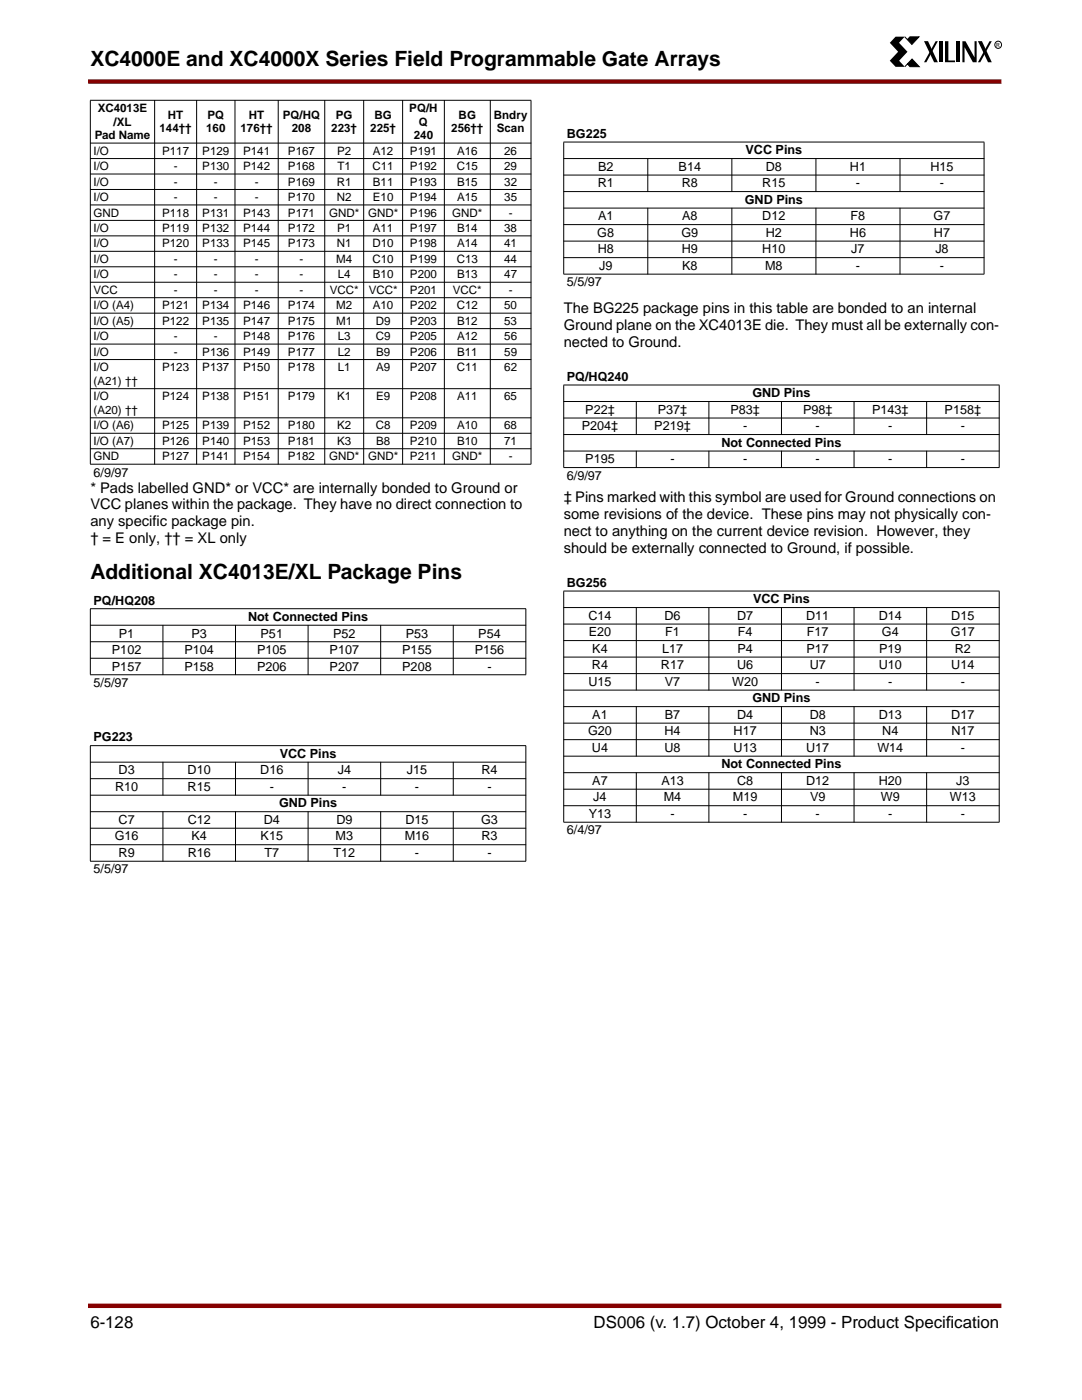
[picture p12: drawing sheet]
<svg xmlns="http://www.w3.org/2000/svg" width="216mm" height="279mm" viewBox="0 0 216 279" stroke-linecap="round" stroke-linejoin="round" font-family="sans-serif">
<defs><g id="words">
<g font-size="4.2">
<text x="18" y="13.1">XC4000E and XC4000X Series Field Programmable Gate Arrays</text>
<text x="18" y="115.5">Additional XC4013E/XL Package Pins</text>
</g>
<g font-size="3.4">
<text x="18" y="265.1">6-128</text>
<text x="118.5" y="265.1">DS006 (v. 1.7) October 4, 1999 - Product Specif</text>
<text x="188.7" y="265.1">ication</text>
</g>
<g font-size="2.9">
<text x="112.5" y="62.5">The BG225 package pins in this table are bonded to an internal</text>
<text x="112.5" y="65.8">Ground plane on the XC4013E die. They must all be externally con-</text>
<text x="112.5" y="69.2">nected to Ground.</text>
<text x="18" y="98.3">* Pads labelled GND* or VCC* are internally bonded to Ground or</text>
<text x="18" y="101.7">VCC planes within the package. They have no direct connection to</text>
<text x="112.5" y="100.2">‡ Pins marked with this symbol are used for Ground connections on</text>
<text x="18" y="105">any specific package pin.</text>
<text x="112.5" y="103.6">some revisions of the device. These pins may not physically con-</text>
<text x="112.5" y="107">nect to anything on the current device revision. However, they</text>
<text x="18" y="108.4">† = E only, †† = XL only</text>
<text x="112.5" y="110.3">should be externally connected to Ground, if possible.</text>
</g>
<g font-size="2.5">
<text x="113.1" y="27.5">BG225</text>
<text x="119.3" y="34.1">B2</text>
<text x="135.4" y="34.1">B14</text>
<text x="148.8" y="30.8">VCC Pins</text>
<text x="152.8" y="34.1">D8</text>
<text x="169.6" y="34.1">H1</text>
<text x="185.7" y="34.1">H15</text>
<text x="119.3" y="37.4">R1</text>
<text x="136" y="37.4">R8</text>
<text x="148.6" y="40.7">GND Pins</text>
<text x="152.1" y="37.4">R15</text>
<text x="170.8" y="37.4">-</text>
<text x="187.6" y="37.4">-</text>
<text x="119.2" y="47.3">G8</text>
<text x="119.3" y="44">A1</text>
<text x="136" y="47.3">G9</text>
<text x="136.1" y="44">A8</text>
<text x="152.1" y="44">D12</text>
<text x="152.8" y="47.3">H2</text>
<text x="169.6" y="47.3">H6</text>
<text x="169.7" y="44">F8</text>
<text x="186.3" y="44">G7</text>
<text x="186.4" y="47.3">H7</text>
<text x="119.3" y="50.6">H8</text>
<text x="119.5" y="53.9">J9</text>
<text x="136" y="50.6">H9</text>
<text x="136.1" y="53.9">K8</text>
<text x="152.1" y="50.6">H10</text>
<text x="152.7" y="53.9">M8</text>
<text x="169.9" y="50.6">J7</text>
<text x="170.8" y="53.9">-</text>
<text x="186.6" y="50.6">J8</text>
<text x="187.5" y="53.9">-</text>
<text x="113.1" y="57.2">5/5/97</text>
<text x="113.1" y="76">PQ/HQ240</text>
<text x="116.8" y="82.6">P22‡</text>
<text x="131.3" y="82.6">P37‡</text>
<text x="145.7" y="82.6">P83‡</text>
<text x="150.1" y="79.3">GND Pins</text>
<text x="160.2" y="82.6">P98‡</text>
<text x="174" y="82.6">P143‡</text>
<text x="188.5" y="82.6">P158‡</text>
<text x="116.1" y="85.9">P204‡</text>
<text x="130.6" y="85.9">P219‡</text>
<text x="144" y="89.2">Not Connected Pins</text>
<text x="148.3" y="85.9">-</text>
<text x="162.7" y="85.9">-</text>
<text x="177.2" y="85.9">-</text>
<text x="191.7" y="85.9">-</text>
<text x="18.7" y="95.1">6/9/97</text>
<text x="113.1" y="95.8">6/9/97</text>
<text x="116.8" y="92.5">P195</text>
<text x="133.8" y="92.5">-</text>
<text x="148.3" y="92.5">-</text>
<text x="162.8" y="92.5">-</text>
<text x="177.2" y="92.5">-</text>
<text x="191.7" y="92.5">-</text>
<text x="113.1" y="117.1">BG256</text>
<text x="18.7" y="120.6">PQ/HQ208</text>
<text x="49.5" y="123.9">Not Connected Pins</text>
<text x="117.4" y="123.7">C14</text>
<text x="132.6" y="123.7">D6</text>
<text x="147.1" y="123.7">D7</text>
<text x="150.3" y="120.4">VCC Pins</text>
<text x="160.9" y="123.7">D11</text>
<text x="175.3" y="123.7">D14</text>
<text x="189.8" y="123.7">D15</text>
<text x="22.3" y="130.5">P102</text>
<text x="23.7" y="127.2">P1</text>
<text x="36.8" y="130.5">P104</text>
<text x="38.2" y="127.2">P3</text>
<text x="51.3" y="130.5">P105</text>
<text x="52" y="127.2">P51</text>
<text x="65.8" y="130.5">P107</text>
<text x="66.5" y="127.2">P52</text>
<text x="80.3" y="130.5">P155</text>
<text x="81" y="127.2">P53</text>
<text x="94.7" y="130.5">P156</text>
<text x="95.4" y="127.2">P54</text>
<text x="117.5" y="127">E20</text>
<text x="118.2" y="130.3">K4</text>
<text x="132.1" y="130.3">L17</text>
<text x="132.7" y="127">F1</text>
<text x="147.1" y="130.3">P4</text>
<text x="147.2" y="127">F4</text>
<text x="160.9" y="130.3">P17</text>
<text x="161" y="127">F17</text>
<text x="175.4" y="130.3">P19</text>
<text x="176" y="127">G4</text>
<text x="189.8" y="127">G17</text>
<text x="190.5" y="130.3">R2</text>
<text x="18.7" y="137.1">5/5/97</text>
<text x="22.3" y="133.8">P157</text>
<text x="36.8" y="133.8">P158</text>
<text x="51.3" y="133.8">P206</text>
<text x="65.8" y="133.8">P207</text>
<text x="80.3" y="133.8">P208</text>
<text x="97.3" y="133.8">-</text>
<text x="117.4" y="136.9">U15</text>
<text x="118.1" y="133.6">R4</text>
<text x="131.9" y="133.6">R17</text>
<text x="132.7" y="136.9">V7</text>
<text x="146.1" y="136.9">W20</text>
<text x="147.1" y="133.6">U6</text>
<text x="161.6" y="133.6">U7</text>
<text x="162.7" y="136.9">-</text>
<text x="175.3" y="133.6">U10</text>
<text x="177.2" y="136.9">-</text>
<text x="189.8" y="133.6">U14</text>
<text x="191.7" y="136.9">-</text>
<text x="118.2" y="143.5">A1</text>
<text x="132.7" y="143.5">B7</text>
<text x="147.1" y="143.5">D4</text>
<text x="150.1" y="140.2">GND Pins</text>
<text x="161.6" y="143.5">D8</text>
<text x="175.3" y="143.5">D13</text>
<text x="189.8" y="143.5">D17</text>
<text x="18.7" y="148">PG223</text>
<text x="117.3" y="146.8">G20</text>
<text x="132.6" y="146.8">H4</text>
<text x="146.4" y="146.8">H17</text>
<text x="161.6" y="146.8">N3</text>
<text x="176" y="146.8">N4</text>
<text x="189.8" y="146.8">N17</text>
<text x="23.7" y="154.6">D3</text>
<text x="37.4" y="154.6">D10</text>
<text x="51.9" y="154.6">D16</text>
<text x="55.8" y="151.3">VCC Pins</text>
<text x="67.4" y="154.6">J4</text>
<text x="81.2" y="154.6">J15</text>
<text x="96.1" y="154.6">R4</text>
<text x="118.1" y="150">U4</text>
<text x="132.6" y="150">U8</text>
<text x="144" y="153.3">Not Connected Pins</text>
<text x="146.4" y="150">U13</text>
<text x="160.9" y="150">U17</text>
<text x="175.1" y="150">W14</text>
<text x="191.7" y="150">-</text>
<text x="23" y="157.9">R10</text>
<text x="37.4" y="157.9">R15</text>
<text x="53.8" y="157.9">-</text>
<text x="55.7" y="161.1">GND Pins</text>
<text x="68.3" y="157.9">-</text>
<text x="82.8" y="157.9">-</text>
<text x="97.3" y="157.9">-</text>
<text x="118.2" y="156.6">A7</text>
<text x="118.4" y="159.9">J4</text>
<text x="132" y="156.6">A13</text>
<text x="132.5" y="159.9">M4</text>
<text x="146.2" y="159.9">M19</text>
<text x="147.1" y="156.6">C8</text>
<text x="160.9" y="156.6">D12</text>
<text x="161.6" y="159.9">V9</text>
<text x="175.3" y="156.6">H20</text>
<text x="175.8" y="159.9">W9</text>
<text x="189.5" y="159.9">W13</text>
<text x="190.8" y="156.6">J3</text>
<text x="22.9" y="167.7">G16</text>
<text x="23.7" y="164.4">C7</text>
<text x="37.4" y="164.4">C12</text>
<text x="38.2" y="167.7">K4</text>
<text x="52" y="167.7">K15</text>
<text x="52.6" y="164.4">D4</text>
<text x="67" y="167.7">M3</text>
<text x="67.1" y="164.4">D9</text>
<text x="80.8" y="167.7">M16</text>
<text x="80.9" y="164.4">D15</text>
<text x="96" y="164.4">G3</text>
<text x="96.1" y="167.7">R3</text>
<text x="113.1" y="166.5">6/4/97</text>
<text x="117.5" y="163.2">Y13</text>
<text x="133.8" y="163.2">-</text>
<text x="148.3" y="163.2">-</text>
<text x="162.8" y="163.2">-</text>
<text x="177.2" y="163.2">-</text>
<text x="191.7" y="163.2">-</text>
<text x="23.7" y="171">R9</text>
<text x="37.4" y="171">R16</text>
<text x="52.8" y="171">T7</text>
<text x="66.6" y="171">T12</text>
<text x="82.8" y="171">-</text>
<text x="97.3" y="171">-</text>
<text x="18.7" y="174.3">5/5/97</text>
</g>
<g font-size="2.3">
<text x="19.5" y="22.3">XC4013E</text>
<text x="33.5" y="23.7">HT</text>
<text x="41.4" y="23.7">PQ</text>
<text x="49.7" y="23.7">HT</text>
<text x="56.4" y="23.7">PQ/HQ</text>
<text x="67" y="23.7">PG</text>
<text x="74.7" y="23.7">BG</text>
<text x="81.7" y="22.3">PQ/H</text>
<text x="91.5" y="23.7">BG</text>
<text x="98.5" y="23.7">Bndry</text>
<text x="18.9" y="27.8">Pad Name</text>
<text x="22.6" y="25.1">/XL</text>
<text x="31.8" y="26.4">144††</text>
<text x="41.1" y="26.4">160</text>
<text x="48" y="26.4">176††</text>
<text x="58.2" y="26.4">208</text>
<text x="66.1" y="26.4">223†</text>
<text x="73.9" y="26.4">225†</text>
<text x="82.6" y="27.8">240</text>
<text x="83.6" y="25.1">Q</text>
<text x="90" y="26.4">256††</text>
<text x="99.1" y="26.4">Scan</text>
<text x="18.7" y="30.9">I/O</text>
<text x="18.7" y="34">I/O</text>
<text x="32.4" y="30.9">P117</text>
<text x="34.7" y="34">-</text>
<text x="40.4" y="30.9">P129</text>
<text x="40.4" y="34">P130</text>
<text x="48.5" y="30.9">P141</text>
<text x="48.5" y="34">P142</text>
<text x="57.5" y="30.9">P167</text>
<text x="57.5" y="34">P168</text>
<text x="67.3" y="30.9">P2</text>
<text x="67.3" y="34">T1</text>
<text x="74.3" y="34">C11</text>
<text x="74.4" y="30.9">A12</text>
<text x="81.8" y="30.9">P191</text>
<text x="81.8" y="34">P192</text>
<text x="91.1" y="34">C15</text>
<text x="91.2" y="30.9">A16</text>
<text x="100.6" y="30.9">26</text>
<text x="100.6" y="34">29</text>
<text x="18.7" y="37">I/O</text>
<text x="18.7" y="40.1">I/O</text>
<text x="34.7" y="37">-</text>
<text x="34.7" y="40.1">-</text>
<text x="42.7" y="37">-</text>
<text x="42.7" y="40.1">-</text>
<text x="50.8" y="37">-</text>
<text x="50.8" y="40.1">-</text>
<text x="57.5" y="37">P169</text>
<text x="57.5" y="40.1">P170</text>
<text x="67.2" y="37">R1</text>
<text x="67.2" y="40.1">N2</text>
<text x="74.4" y="37">B11</text>
<text x="74.4" y="40.1">E10</text>
<text x="81.8" y="37">P193</text>
<text x="81.8" y="40.1">P194</text>
<text x="91.2" y="37">B15</text>
<text x="91.2" y="40.1">A15</text>
<text x="100.6" y="37">32</text>
<text x="100.6" y="40.1">35</text>
<text x="18.7" y="43.2">GND</text>
<text x="18.7" y="46.3">I/O</text>
<text x="32.4" y="43.2">P118</text>
<text x="32.4" y="46.3">P119</text>
<text x="40.4" y="43.2">P131</text>
<text x="40.4" y="46.3">P132</text>
<text x="48.5" y="43.2">P143</text>
<text x="48.5" y="46.3">P144</text>
<text x="57.5" y="43.2">P171</text>
<text x="57.5" y="46.3">P172</text>
<text x="65.7" y="43.2">GND*</text>
<text x="67.3" y="46.3">P1</text>
<text x="73.4" y="43.2">GND*</text>
<text x="74.4" y="46.3">A11</text>
<text x="81.8" y="46.3">P197</text>
<text x="81.8" y="43.2">P196</text>
<text x="90.2" y="43.2">GND*</text>
<text x="91.2" y="46.3">B14</text>
<text x="100.6" y="46.3">38</text>
<text x="101.5" y="43.2">-</text>
<text x="18.7" y="49.4">I/O</text>
<text x="18.7" y="52.5">I/O</text>
<text x="32.4" y="49.4">P120</text>
<text x="34.7" y="52.5">-</text>
<text x="40.4" y="49.4">P133</text>
<text x="42.7" y="52.5">-</text>
<text x="48.5" y="49.4">P145</text>
<text x="50.8" y="52.5">-</text>
<text x="57.5" y="49.4">P173</text>
<text x="59.8" y="52.5">-</text>
<text x="67.1" y="52.5">M4</text>
<text x="67.2" y="49.4">N1</text>
<text x="74.3" y="49.4">D10</text>
<text x="74.3" y="52.5">C10</text>
<text x="81.8" y="49.4">P198</text>
<text x="81.8" y="52.5">P199</text>
<text x="91.1" y="52.5">C13</text>
<text x="91.2" y="49.4">A14</text>
<text x="100.6" y="49.4">41</text>
<text x="100.6" y="52.5">44</text>
<text x="18.7" y="55.6">I/O</text>
<text x="18.7" y="58.6">VCC</text>
<text x="34.7" y="55.6">-</text>
<text x="34.7" y="58.6">-</text>
<text x="42.7" y="55.6">-</text>
<text x="42.7" y="58.6">-</text>
<text x="50.8" y="55.6">-</text>
<text x="50.8" y="58.6">-</text>
<text x="59.8" y="55.6">-</text>
<text x="59.8" y="58.6">-</text>
<text x="65.8" y="58.6">VCC*</text>
<text x="67.4" y="55.6">L4</text>
<text x="73.6" y="58.6">VCC*</text>
<text x="74.4" y="55.6">B10</text>
<text x="81.8" y="58.6">P201</text>
<text x="81.8" y="55.6">P200</text>
<text x="90.4" y="58.6">VCC*</text>
<text x="91.2" y="55.6">B13</text>
<text x="100.6" y="55.6">47</text>
<text x="101.5" y="58.6">-</text>
<text x="18.7" y="61.7">I/O (A4)</text>
<text x="18.7" y="64.8">I/O (A5)</text>
<text x="32.4" y="61.7">P121</text>
<text x="32.4" y="64.8">P122</text>
<text x="40.4" y="61.7">P134</text>
<text x="40.4" y="64.8">P135</text>
<text x="48.5" y="61.7">P146</text>
<text x="48.5" y="64.8">P147</text>
<text x="57.5" y="61.7">P174</text>
<text x="57.5" y="64.8">P175</text>
<text x="67.1" y="61.7">M2</text>
<text x="67.1" y="64.8">M1</text>
<text x="74.4" y="61.7">A10</text>
<text x="75" y="64.8">D9</text>
<text x="81.8" y="61.7">P202</text>
<text x="81.8" y="64.8">P203</text>
<text x="91.1" y="61.7">C12</text>
<text x="91.2" y="64.8">B12</text>
<text x="100.6" y="61.7">50</text>
<text x="100.6" y="64.8">53</text>
<text x="18.7" y="67.9">I/O</text>
<text x="18.7" y="71">I/O</text>
<text x="34.7" y="67.9">-</text>
<text x="34.7" y="71">-</text>
<text x="40.4" y="71">P136</text>
<text x="42.7" y="67.9">-</text>
<text x="48.5" y="67.9">P148</text>
<text x="48.5" y="71">P149</text>
<text x="57.5" y="67.9">P176</text>
<text x="57.5" y="71">P177</text>
<text x="67.4" y="67.9">L3</text>
<text x="67.4" y="71">L2</text>
<text x="75" y="67.9">C9</text>
<text x="75" y="71">B9</text>
<text x="81.8" y="71">P206</text>
<text x="81.8" y="67.9">P205</text>
<text x="91.2" y="71">B11</text>
<text x="91.2" y="67.9">A12</text>
<text x="100.6" y="71">59</text>
<text x="100.6" y="67.9">56</text>
<text x="18.7" y="74.1">I/O</text>
<text x="18.7" y="76.8">(A21) ††</text>
<text x="32.4" y="74.1">P123</text>
<text x="40.4" y="74.1">P137</text>
<text x="48.5" y="74.1">P150</text>
<text x="57.5" y="74.1">P178</text>
<text x="67.4" y="74.1">L1</text>
<text x="75" y="74.1">A9</text>
<text x="81.8" y="74.1">P207</text>
<text x="91.1" y="74.1">C11</text>
<text x="100.6" y="74.1">62</text>
<text x="18.7" y="79.9">I/O</text>
<text x="18.7" y="82.6">(A20) ††</text>
<text x="32.4" y="79.9">P124</text>
<text x="40.4" y="79.9">P138</text>
<text x="48.5" y="79.9">P151</text>
<text x="57.5" y="79.9">P179</text>
<text x="67.3" y="79.9">K1</text>
<text x="75" y="79.9">E9</text>
<text x="81.8" y="79.9">P208</text>
<text x="91.2" y="79.9">A11</text>
<text x="100.6" y="79.9">65</text>
<text x="18.7" y="85.7">I/O (A6)</text>
<text x="18.7" y="88.8">I/O (A7)</text>
<text x="32.4" y="85.7">P125</text>
<text x="32.4" y="88.8">P126</text>
<text x="40.4" y="85.7">P139</text>
<text x="40.4" y="88.8">P140</text>
<text x="48.5" y="85.7">P152</text>
<text x="48.5" y="88.8">P153</text>
<text x="57.5" y="85.7">P180</text>
<text x="57.5" y="88.8">P181</text>
<text x="67.3" y="85.7">K2</text>
<text x="67.3" y="88.8">K3</text>
<text x="75" y="85.7">C8</text>
<text x="75" y="88.8">B8</text>
<text x="81.8" y="85.7">P209</text>
<text x="81.8" y="88.8">P210</text>
<text x="91.2" y="85.7">A10</text>
<text x="91.2" y="88.8">B10</text>
<text x="100.6" y="85.7">68</text>
<text x="100.6" y="88.8">71</text>
<text x="18.7" y="91.9">GND</text>
<text x="32.4" y="91.9">P127</text>
<text x="40.4" y="91.9">P141</text>
<text x="48.5" y="91.9">P154</text>
<text x="57.5" y="91.9">P182</text>
<text x="65.7" y="91.9">GND*</text>
<text x="73.4" y="91.9">GND*</text>
<text x="81.8" y="91.9">P211</text>
<text x="90.2" y="91.9">GND*</text>
<text x="101.5" y="91.9">-</text>
</g>
<text font-size="1.1" x="198.8" y="9.3">R</text>
</g></defs>
<path d="M178.7 7.3h1.8l-1.1 1.2 1.7 1.8-1.7 1.8 1.1 1.2h-1.8l-1.2-1.2 1.7-1.8-1.6-1.8zM184.4 8.2h.8l1.9 4.2h-.7zM186.7 8.2h.4l-2.3 4.2h-.4zM187.3 8.2h.7v4.2h-.7zM188.6 8.2h.6v3.9h1.4v.3h-2zM190.9 8.2h.7v4.2h-.7zM192 8.2h.7l1.8 3.3v-3.3h.4v4.2h-.8l-1.6-3v3h-.5zM195.1 8.2h.8l2 4.2h-.8zM197.5 8.2h.4l-2.3 4.2h-.5z" fill="#000"/>
<path d="M180.5 7.3l.6 .6 .5-.5h1.8l-1.4 1.5zM182 11.8l1.4 1.5h-1.8l-.5-.5-.6 .5z" fill="#000" stroke="#000" stroke-width=".2"/>
<circle cx="199.2" cy="9" r=".7" fill="none" stroke="#000" stroke-width=".2"/>
<path d="M18 16.3h181.4M18 260.6h181.4" fill="none" stroke="#850000" stroke-width=".88"/>
<path d="M18 262.9h181.4v4.3h-181.4z" fill-rule="evenodd" fill="#fff"/>
<g fill="#000" stroke="#000" stroke-width=".2">
<path d="M18 20h88zM18 28.6h88zM18 31.6h88zM18 34.7h88zM18 37.8h88zM129.3 31.6v6.7zM146 31.6v6.7zM162.8 31.6v6.7zM179.6 31.6v6.7zM112.4 28.3h84zM112.4 31.6h84zM112.4 34.9h84z"/>
<path d="M112.4 38.2h84zM18 40.9h88zM18 44h88zM18 47.1h88zM18 50.2h88zM18 53.2h88zM18 56.3h88zM18 59.4h88zM112.5 28.4v26.3zM129.3 41.5v13.3zM146 41.5v13.3zM162.8 41.5v13.3z"/>
<path d="M179.6 41.5v13.3zM196.4 28.4v26.3zM112.4 41.5h84zM112.4 44.8h84zM112.4 48.1h84zM112.4 51.4h84zM112.4 54.7h84zM18 62.5h88zM18 65.6h88zM18 68.7h88zM18 71.8h88zM18 77.6h88z"/>
<path d="M112.4 76.8h87zM18 20.1v72.5zM30.9 20v72.7zM39.2 20v72.7zM46.9 20v72.7zM55.5 20v72.7zM64.8 20v72.7zM72.6 20v72.7zM80.3 20v72.7zM88.7 20v72.7zM97.8 20v72.7zM106 20.1v72.5z"/>
<path d="M18 83.4h88zM18 86.5h88zM18 89.6h88zM18 92.6h88zM112.5 76.9v16.4zM127 80.1v6.7zM127 90v3.4zM141.4 80.1v6.7zM141.4 90v3.4zM155.9 80.1v6.7zM155.9 90v3.4zM170.4 80.1v6.7z"/>
<path d="M170.4 90v3.4zM184.9 80.1v6.7zM184.9 90v3.4zM199.4 76.9v16.4zM112.4 80.1h87zM112.4 83.4h87zM112.4 86.7h87zM112.4 90h87zM112.4 93.3h87zM112.4 118h87zM18 121.5v13.1zM32.5 124.7v10z"/>
<path d="M47 124.7v10zM61.5 124.7v10zM76 124.7v10zM90.4 124.7v10zM104.9 121.5v13.1zM18 121.5h87zM18 124.8h87zM18 128.1h87zM18 131.4h87zM18 134.7h87zM127 121.2v16.6zM141.4 121.2v16.6z"/>
<path d="M155.9 121.2v16.6zM170.4 121.2v16.6zM184.9 121.2v16.6zM112.4 121.3h87zM112.4 124.5h87zM112.4 127.8h87zM112.4 131.1h87zM112.4 134.4h87zM112.4 137.7h87zM32.5 152.1v6.6zM47 152.1v6.6zM61.5 152.1v6.6z"/>
<path d="M76 152.1v6.6zM90.4 152.1v6.6zM18 148.8h87zM18 152.1h87zM18 155.4h87zM18 158.7h87zM127 141v10zM141.4 141v10zM155.9 141v10zM170.4 141v10zM184.9 141v10zM112.4 141h87z"/>
<path d="M112.4 144.3h87zM112.4 147.6h87zM112.4 150.9h87zM112.4 154.2h87zM112.4 157.5h87zM18 148.9v22.9zM32.5 161.9v10zM47 161.9v10zM61.5 161.9v10zM76 161.9v10zM90.4 161.9v10zM104.9 148.9v22.9z"/>
<path d="M18 162h87zM18 165.3h87zM18 168.6h87zM18 171.9h87zM112.5 118v46zM127 154.2v9.9zM141.4 154.2v9.9zM155.9 154.2v9.9zM170.4 154.2v9.9zM184.9 154.2v9.9zM199.4 118v46zM112.4 160.8h87z"/>
<path d="M112.4 164.1h87z"/>
</g>
<use href="#words"/>
</svg>
